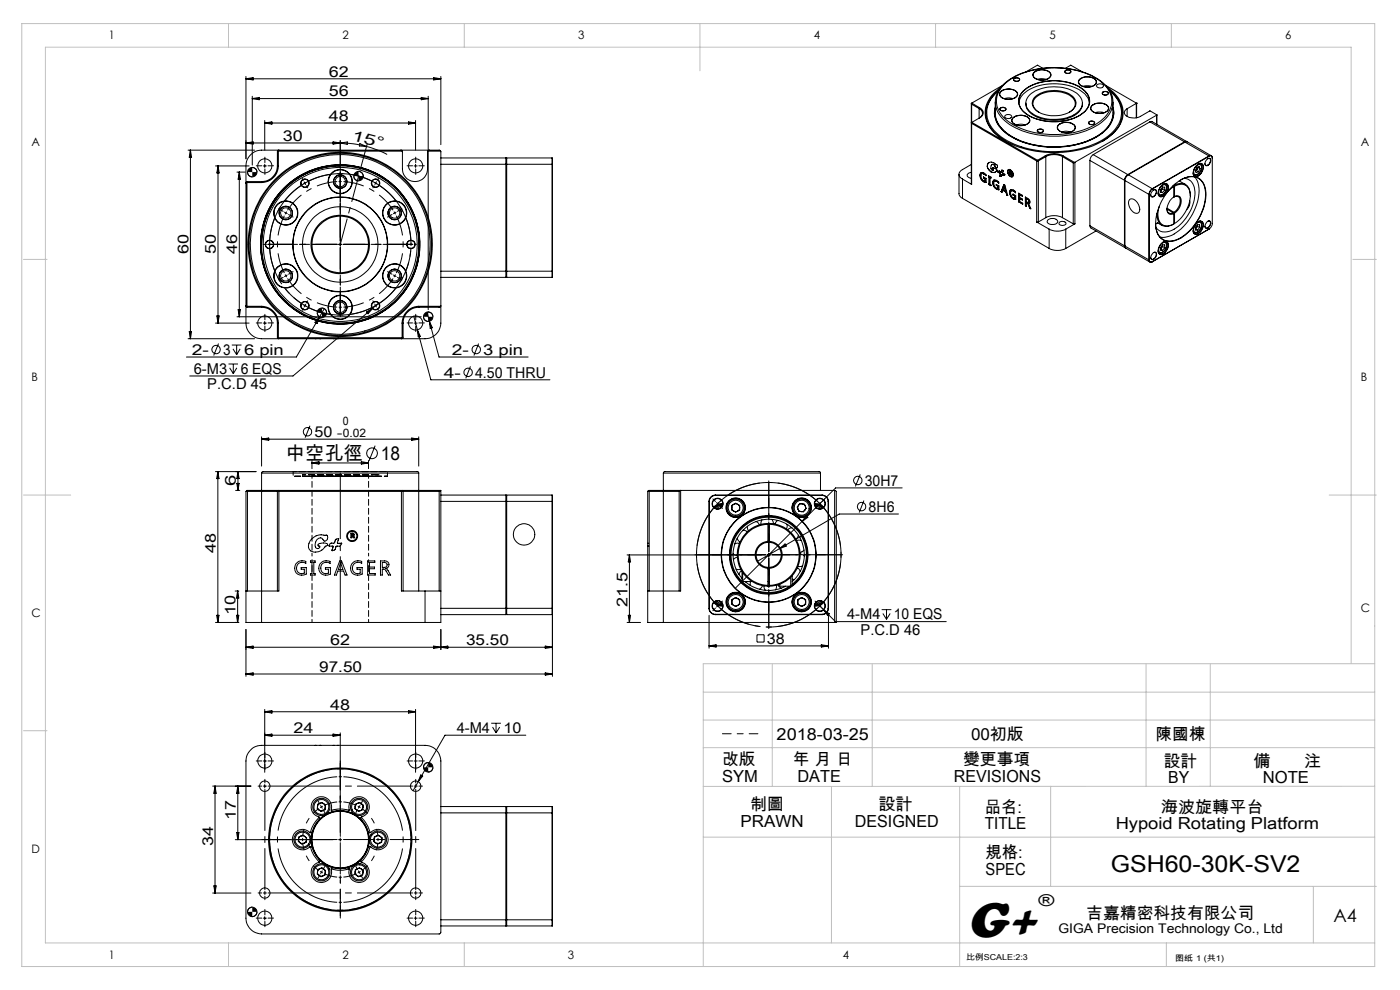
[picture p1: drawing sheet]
<svg xmlns="http://www.w3.org/2000/svg" width="297mm" height="210mm" viewBox="0 0 297 210" stroke-linecap="round" stroke-linejoin="round" font-family="sans-serif">
<defs><g id="words">
<text font-size="11" x="205.1" y="198.7">G+</text>
<text font-size="4.9" x="235.6" y="184.9">GSH60-30K-SV2</text>
<g font-size="4.1">
<text x="60.7" y="97.6">中空孔徑</text>
<text x="80.8" y="97.6">18</text>
</g>
<text font-size="3.9" x="282.9" y="195.5">A4</text>
<g font-size="3.5">
<text x="164.8" y="157">2018-03-25</text>
<text x="206" y="157">00初版</text>
<text x="245.2" y="157">陳國棟</text>
<text x="153.2" y="162.3">改版</text>
<text x="153.2" y="165.8">SYM</text>
<text x="168.2" y="162.3">年 月 日</text>
<text x="169.2" y="165.8">DATE</text>
<text x="202.4" y="165.8">REVISIONS</text>
<text x="204.3" y="162.3">變更事項</text>
<text x="246.9" y="162.6">設計</text>
<text x="247.9" y="166.1">BY</text>
<text x="265.9" y="162.6">備</text>
<text x="267.9" y="166.1">NOTE</text>
<text x="276.6" y="162.6">注</text>
<text x="159.1" y="171.9">制圖</text>
<text x="186.4" y="171.9">設計</text>
<text x="208.9" y="172.4">品名:</text>
<text x="246.3" y="172.4">海波旋轉平台</text>
<text x="157.1" y="175.4">PRAWN</text>
<text x="181.3" y="175.4">DESIGNED</text>
<text x="208.9" y="175.9">TITLE</text>
<text x="236.7" y="175.9">Hypoid Rotating Platform</text>
<text x="209.1" y="182.1">規格:</text>
<text x="209.1" y="185.6">SPEC</text>
<text x="220.3" y="192.2">®</text>
<text x="230.5" y="194.8">吉嘉精密科技有限公司</text>
</g>
<g font-size="3.2">
<text x="69.8" y="16.3">62</text>
<text x="69.8" y="20.5">56</text>
<text x="60" y="29.9">30</text>
<text x="69.8" y="25.6">48</text>
<text x="74.5" y="29.7" transform="rotate(15 74.5 29.7)">1 5 °</text>
<text x="40" y="53.8" transform="rotate(-90 40 53.8)">60</text>
<text x="45.8" y="53.8" transform="rotate(-90 45.8 53.8)">50</text>
<text x="50.3" y="53.8" transform="rotate(-90 50.3 53.8)">46</text>
<text x="40.7" y="75.3">2-</text>
<text x="47.3" y="75.3">3</text>
<text x="51.8" y="75.3">6 pin</text>
<text x="95.9" y="75.3">2-</text>
<text x="102.5" y="75.3">3 pin</text>
<text x="41.1" y="79.3">6-M3</text>
<text x="44" y="82.6">P.C.D 45</text>
<text x="51.1" y="79.3">6 EQS</text>
<text x="94.1" y="80.1">4-</text>
<text x="100.8" y="80.1">4.50 THRU</text>
<text x="66.7" y="92.7">50</text>
<text x="50.1" y="103.1" transform="rotate(-90 50.1 103.1)">6</text>
<text x="183.5" y="103">30H7</text>
<text x="184.3" y="108.6">8H6</text>
<text x="45.8" y="117.4" transform="rotate(-90 45.8 117.4)">48</text>
<text x="50" y="130.5" transform="rotate(-90 50 130.5)">10</text>
<text x="133.1" y="128.8" transform="rotate(-90 133.1 128.8)">21.5</text>
<text x="179.7" y="131.4">4-M4</text>
<text x="189.6" y="131.4">10 EQS</text>
<text x="70" y="136.8">62</text>
<text x="98.9" y="136.8">35.50</text>
<text x="162.7" y="136.5">38</text>
<text x="182.6" y="134.7">P.C.D 46</text>
<text x="67.7" y="142.5">97.50</text>
<text x="62.3" y="155.5">24</text>
<text x="70" y="150.5">48</text>
<text x="96.9" y="155.5">4-M4</text>
<text x="106.8" y="155.5">10</text>
<text x="45.2" y="179.4" transform="rotate(-90 45.2 179.4)">34</text>
<text x="50" y="174" transform="rotate(-90 50 174)">17</text>
</g>
<text font-size="2.8" x="224.5" y="197.8">GIGA Precision Technology Co., Ltd</text>
<g font-size="2.5">
<text x="23.1" y="8.4">1</text>
<text x="72.7" y="8.4">2</text>
<text x="122.7" y="8.4">3</text>
<text x="172.7" y="8.4">4</text>
<text x="222.7" y="8.4">5</text>
<text x="272.7" y="8.4">6</text>
<text x="6.7" y="30.9">A</text>
<text x="288.7" y="30.9">A</text>
<text x="6.7" y="80.9">B</text>
<text x="288.7" y="80.9">B</text>
<text x="71.5" y="92.7">-0.02</text>
<text x="72.7" y="90.2">0</text>
<text x="6.7" y="130.9">C</text>
<text x="288.7" y="129.9">C</text>
<text x="6.7" y="180.9">D</text>
<text x="23.1" y="203.4">1</text>
<text x="72.7" y="203.4">2</text>
<text x="120.5" y="203.4">3</text>
<text x="178.8" y="203.4">4</text>
</g>
<g font-size="1.7">
<text x="204.9" y="203.7">比例SCALE:2:3</text>
<text x="249.3" y="203.8">图纸 1 (共1)</text>
</g>
</g></defs>
<g fill="none" stroke="#000" stroke-width=".21">
<path d="M52.2 16.2v17.5M52.2 16.7l1.5-.2v.5zM52.2 16.7h41.3M92 16.5l1.5 .2-1.5 .3zM93.5 16.2v14.5M211.8 19.3a5.6 5.6 0 0 0 0 9.3 19.6 19.6 0 0 0 14 3.5 16.5 16.5 0 0 0 10.4-4.3 5.5 5.5 0 0 0-.5-8.3l-.2-.2M211.8 19.2a6.5 6.5 0 0 0-2.7 4.9M211.9 19.1a5.6 5.6 0 0 0-1.9 7.8l1.8 2 1.5 1M212.2 19.5a2.45 2.45 0 0 1 3.7 .3 1.33 1.33 0 0 1-1.5 1.3 2.21 2.21 0 0 1-2.3-1zM212.3 18.6a6 6 0 0 0-2.8 7.5 11 11 0 0 0 6.8 5.1 23.4 23.4 0 0 0 17.7-1.3 8 8 0 0 0 4.2-5.4 6.5 6.5 0 0 0-3.2-5.9M212.4 19.4a2.5 2.5 0 0 1 3.4 .4 1.63 1.63 0 0 1-2.1 1.3 1.36 1.36 0 0 1-1.6-1.4zM212.7 18.1l-6.5 3.8"/>
<path d="M212.9 18.1a15 15 0 0 1 10.7-3.7 16.2 16.2 0 0 1 10.3 3.2 4.8 4.8 0 0 1-.5 8.1 18.5 18.5 0 0 1-19 .4 5.2 5.2 0 0 1-2.7-6.1zM215.1 16.7a.8 .8 0 0 1 1.2 .2 .75 .75 0 0 1-1.3-.1zM215.1 16.7a.67 .67 0 0 1 1.2 .3 .73 .73 0 0 1-1.2-.1zM217 19.3a10.9 10.9 0 0 1 10.2-1.7 4.7 4.7 0 0 1 4 3.9 4.3 4.3 0 0 1-3 3.4 11.3 11.3 0 0 1-10.9-1 2.92 2.92 0 0 1-.3-4.6zM217.1 19.4a10.9 10.9 0 0 1 10.2-1.7 5.2 5.2 0 0 1 3.7 3.2 3.4 3.4 0 0 1-2.1 3.6 11 11 0 0 1-11.8-.9 2.88 2.88 0 0 1 0-4.2zM219.3 15.5a2.51 2.51 0 0 1 3.5 0 1.04 1.04 0 0 1-1 1.4 2.05 2.05 0 0 1-2.7-1zM219.5 15.3a2.49 2.49 0 0 1 3.5 .4 1.46 1.46 0 0 1-1.9 1.3 1.51 1.51 0 0 1-2-1.4zM220.1 16.8l.8-.1 1.1 .1M221.2 14.5l-1.1-.7-2.4 1.4M225.9 15a.78 .78 0 0 1 1.3 .3 .74 .74 0 0 1-.7 .3 .74 .74 0 0 1-.6-.5zM226 14.5l1.2-.7 2.4 1.4M226.1 14.9a.54 .54 0 0 1 .7-.1 .54 .54 0 0 1 .2 .6 .7 .7 0 0 1-1.1-.2z"/>
<path d="M228.9 16.9a2.49 2.49 0 0 1 3.7 .3 1.64 1.64 0 0 1-2.2 1.3 1.37 1.37 0 0 1-1.6-1.4zM229 17a2.56 2.56 0 0 1 3.5 .1 1 1 0 0 1-1 1.3 2.05 2.05 0 0 1-2.7-1.1zM229.7 18.3l.6-.1 1.3 .1M232.8 17.9a.87 .87 0 0 1 1.3 .4 .88 .88 0 0 1-1.5-.1zM234 19.5a.74 .74 0 0 1 1.2 .4 .77 .77 0 0 1-1.4-.2zM234 19.5a.67 .67 0 0 1 1.1 .4 .63 .63 0 0 1-.7 .3 .63 .63 0 0 1-.5-.6zM234.5 18.1l6.6 3.8M235.4 19.1a5.7 5.7 0 0 1 1.9 7.7l-1.2 1.5-2.2 1.6M235.4 19.2a6.5 6.5 0 0 1 2.7 4.9M39.9 31.8h14.1M40.4 31.8v40.1M40.4 31.8l.2 1.6h-.5z"/>
<path d="M45.7 35.2h7.1M46.2 35.2v33.3M46.2 35.2l.3 1.5h-.5zM50.3 36.5h1.7M50.8 36.5v30.7M50.8 36.5l.2 1.5h-.5zM52.2 30.3l1.5-.2v.5zM52.2 30.3h20M52.3 38.6l-.1 .3M52.3 38.6l.1 .1M52.4 38.7v26.3M52.4 38.7h3.1"/>
<path d="M52.5 36.5a1.02 1.02 0 0 0 1 1M53.2 32.8l1-.7 1.3-.3 37.9 .2 .1 36.5a3.4 3.4 0 0 1-3.3 3.4h-34.7a3.4 3.4 0 0 1-3.3-3.4v-33.3l.2-1.3zM53.5 20.4v14.6M53.5 20.9h37.3M53.5 20.9l1.5-.2v.5zM53.5 35.5l.4 .1a.91 .91 0 0 1 .6 .9M55.5 38.5l-3.2 .1M55.5 38.5v.2M55.8 35.2h.7M56.2 25.6v6.2M56.2 34.8v.7M56.2 26.1l1.5-.2v.4z"/>
<path d="M56.2 26.1h32M58.8 35.2a3.4 3.4 0 0 1-3.3 3.3M58.8 35.2h.3M58.9 32l-.1 3.2M58.9 32l.2 .1M59.1 35.2a3.6 3.6 0 0 1-3.6 3.5M59.1 32.1v3.1M59.1 32.1h26.2M59.2 31.8l-.3 .2M64.5 38.6l.2 .3M64.7 38.9l.1 .2M64.7 38.9l-.3 .1"/>
<path d="M65 38.7l-.3 .2M70.7 30.1l1.5 .2-1.5 .3zM71.8 38.5h.7M72.2 30.3a20.2 20.2 0 0 1 5.6 .8M72.2 29.8v20.6M72.2 30.3l1.5-.2v.5zM72.2 35.2a16.7 16.7 0 0 0-16.7 16.6M75.1 37.4a1.02 1.02 0 0 0 1 1M76.1 36.4h.1a1.05 1.05 0 0 1 .8 1M76.3 30.5l1.5 .6-1.6-.1zM77.8 31.1l2.2 .7 2.1 1M77.9 30.6l-1.5 5.3"/>
<path d="M85.1 31.8l.2 .3M85.3 32.1l.1 3.8a2.66 2.66 0 0 0 2.6 2.6 2.66 2.66 0 0 0 2.7-2.6v-3.8M86.7 25.9l1.5 .2-1.5 .2zM87.8 35.2h.7M88.2 25.6v6.2M88.2 34.8v.7M89.4 20.7l1.4 .2-1.4 .3zM90.7 32.1h2.8M90.8 20.4v45.3M91.1 31.8l-.4 .3M93.5 33.5h13.8M93.5 34.8h23.7"/>
<path d="M107.3 33.5v25.3M107.3 33.5l.2 .2M117.1 33.5v25.3M117.1 33.5h-9.6v25.3h9.6M117.1 33.5l.1 1.3M117.2 34.8v22.7M203.4 37v4.2l.3 .5 .5 .4M204.2 38v4.1M204.2 38l1.9 1.1M206.1 21.9v17.2M206.1 21.9v.2M206.1 34.9l-1.9 1.1a1.05 1.05 0 0 0-.8 1 1.05 1.05 0 0 0 .8 1"/>
<path d="M206.1 36.5a.62 .62 0 0 0-.8 .3 .62 .62 0 0 0 .2 .8l.6 .2M206.1 22.1v3.9M206.1 26.2v12.9M206.1 26.2l13.8 7.9M206.1 22.1l1.6 .9M206.2 26l-.1 .2M206.2 26l13.9 8M206.2 21.9l1.6 1M206.2 21.9h-.1M207.7 23a1.09 1.09 0 0 1 .7 1.1 1.09 1.09 0 0 1-.7 1zM207.8 22.9a1.13 1.13 0 0 1 .8 1 1.13 1.13 0 0 1-.8 1.1l-1.6 1M207.8 22.9l-.1 .1"/>
<path d="M207.9 37.2l.1 .7 .7 .7M207.9 37.2h.1M207.9 37.2l.2 .6 .6 .7M208.2 36.6l-.3 .6M208.3 36.8l.4 .1M208.6 37.7v-.2l.6 .3v.9l-.5-.1M208.6 37.7l.4 .3M208.6 37.7l.4 .2M208.7 36.9l-.3-.1a.97 .97 0 0 0-.2 1 .97 .97 0 0 0 .8 .6M208.7 36.9l.5 .4a.64 .64 0 0 0-.6-.7 .64 .64 0 0 0-.7 .6M208.7 38.5l.5 .2M208.7 38.5v.1"/>
<path d="M208.7 36.9l.5 .3M208.7 36.9h.1M209 38v.4M209 37.9v.5M209 37.9v.1M209.4 35.4l.3 .6M209.4 35.4h.1M209.5 34.9l-.1 .5M209.5 35.4l.3 .6M209.5 34.8v.6M209.5 34.8v.1M209.7 37.5v-.2l.5 .3v.2"/>
<path d="M209.7 37.5l.1 .1M209.7 39.1l.5 .3M209.7 37.5h.1M209.7 36l.5 .4M209.7 36h.1M209.7 37.5h.2M209.8 36l.5 .4M209.8 34.5a2.27 2.27 0 0 1 1.7 .4 .4 .4 0 0 1 .1 .4 .4 .4 0 0 1-.3 .3M209.8 34.5l-.3 .4M209.8 34.5h.1M209.8 34.5l-.3 .3M209.8 39l-.1-.1v.2"/>
<path d="M209.8 37.6v1.4M209.9 37.5l-.1 1.5M209.9 37.5l-.1 .1M210 37.7v1.4l.2 .3-.5-.3M210 37.7l.2 .1M210 37.7h.2M210.2 36.4l.7 .2M210.2 36.4h.1M210.3 36.4l.7 .2M210.5 34.9h.3M210.5 34.9h-.1M210.5 35.7l.2-.1a.79 .79 0 0 1 .9 .7h-.2"/>
<path d="M210.5 35.7l.1 .2M210.5 35.7h.1M210.6 38.8l.1 .6 .7 .7M210.6 35.9h.1M210.6 35.6l-.1 .1M210.6 38.7l.2 .7 .6 .7M210.6 38.7v.1M210.7 35.9h.1M210.7 35.9l-.1 .3M210.8 34.9l-.2-.1a.7 .7 0 0 0-.4 .7 .7 .7 0 0 0 .4 .7l.1-.3M210.8 34.9l.3 .4M210.8 34.9h.1"/>
<path d="M210.9 38.2l-.3 .5M211 36.6h-.1M211 38.4h.1M211.1 35.3v.2M211.1 38.4h.4M211.1 35.3l.1 .1M211.1 35.3h.1M211.1 22.7a5.3 5.3 0 0 0 2.6 5.8 19.6 19.6 0 0 0 18.4 .9 6.6 6.6 0 0 0 4.2-5.5l-.2-1.2M211.1 23l-.1 1.2M211.1 23.1a5.3 5.3 0 0 0 2.7 5.4 19.3 19.3 0 0 0 16.8 1.5 8.1 8.1 0 0 0 5.5-5.1l.1-1-.1-.8M211.1 21.7a8 8 0 0 0 .3 3.7 9.2 9.2 0 0 0 6.2 4.8 19 19 0 0 0 16-1.9 5.6 5.6 0 0 0 2.5-4.4v-2.2M211.1 35.5l.2 .1"/>
<path d="M211.2 35.4l.1 .2M211.2 36.5l-.2 .1M211.2 35.4l-.1 .1M211.3 35.6h.1M211.3 20.3a7.9 7.9 0 0 1 4.7-4.5 19.6 19.6 0 0 1 16.8 .9 6.9 6.9 0 0 1 3.1 3.6M211.3 20.3a5 5 0 0 0 2.3 5.7 18.7 18.7 0 0 0 15.2 2.2 11.5 11.5 0 0 0 6.5-4 4.3 4.3 0 0 0 .6-3.8M211.3 39.3v-.2l.6 .3v.9M211.3 39.3l.4 .2M211.3 39.3h.1M211.4 36.3h.1M211.4 36.3h-.1M211.4 39.3l.3 .2"/>
<path d="M211.4 39.1v.2M211.4 38.4h-.3a.9 .9 0 0 0 .3 1.5l.3 .1M211.4 38.4l.5 .5a.64 .64 0 0 0-.6-.7 .64 .64 0 0 0-.7 .6M211.4 36.3l-.5 .3M211.4 38.4h.1M211.5 36.3h.1M211.5 38.4l.4 .4M211.5 35.6h-.2M211.7 39.5v.5M211.7 39.5h.1M211.7 40h.1M211.7 36.5l.1 .1"/>
<path d="M211.7 36.5h.1M211.8 36.6h.1M211.8 36.5h.1M211.8 36.6l.3 .2M211.8 36.5v.1M211.8 36.6l.3 .1M211.9 36.3l.5 .1M211.9 36.3l-.2 .2M211.9 36.3l-.1 .2M212.1 37.2h.1M212.1 37.2v.2M212.1 36.8h.1"/>
<path d="M212.1 37.4h.2M212.1 37.2l.1 .1M212.1 36.7l.1 .1M212.1 36.7v.1M212.2 23a.78 .78 0 0 1 1.2 .2 .78 .78 0 0 1-1.3-.1zM212.2 36.8l.1 .1M212.2 37.3l.2 .1M212.2 37.3l-.1 .1M212.2 23a.7 .7 0 0 1 1.2 .3 .63 .63 0 0 1-.7 .3 .63 .63 0 0 1-.5-.6zM212.2 37l-.1 .2M212.2 36.8h.1M212.3 36.9l-.1 .1"/>
<path d="M212.4 37.4h.1M212.4 36.4h.1M212.4 37.4h-.1M212.4 36.4l-.1 .1M212.5 37.4h-.2M212.5 36.2l.3 .1M212.5 36.2l-.1 .2M212.5 36.2h.1M212.5 37.3v.1M212.5 36.1v.1M212.5 36.1h.1M212.5 37h.2"/>
<path d="M212.7 37.1l-.2-.1v.3M212.7 37.1h.1M212.7 37l.1 .1M212.7 37v.1M212.7 37.1l.2 .1M212.8 37.1l.2 .1M212.8 37.1h-.1M212.8 36.3l-.1 .4 .5 .3-.3 .2M212.8 36.3h.1M213 37.2h.1M213 37.2h-.1M213 39.2l-.6 1.4"/>
<path d="M213 20.9l.9-.1 1 .1M213 39.4l.4 1.1-.6-.3zM213.1 39.6h.1M213.3 24.5a.85 .85 0 0 1 1.3 .3 .87 .87 0 0 1-1.5-.1zM213.8 36.1a.74 .74 0 0 1 1.1 .6 .5 .5 0 0 1-.1 .8 .5 .5 0 0 1-.7-.3l-.3-.6zM213.9 36a1.05 1.05 0 0 0 .9 1.5M214 36.1a.83 .83 0 0 1 .7 .4 .83 .83 0 0 1 0 .9 .86 .86 0 0 1-.7-1.3zM214 36.1h.4M214.2 36.9h.1M214.2 36.3v.6M214.3 36.4v.2h.2M214.3 36.7h.1"/>
<path d="M214.3 36.7v.3l-.1-.1M214.3 36.7v.1M214.3 36.4l.1 .1M214.3 36.4h.1M214.3 36.8l.2 .1M214.4 36.1a.87 .87 0 0 1 .3 1.3M214.4 36.7l.1 .2M214.4 36.7l-.1 .1M214.4 36.5l.1 .1M214.5 36.8l.2 .3h-.2M214.5 36.8h.1M214.5 36.8l.1-.2-.1-.2-.3-.1v.6"/>
<path d="M214.5 36.9h.1M214.5 36.9v.2M214.5 36.6h.1M214.5 36.6v.1M214.5 37.1h.1M214.8 25.1a2.38 2.38 0 0 1 3.6 .3 1.64 1.64 0 0 1-2.1 1.2 1.54 1.54 0 0 1-1.6-1.1zM214.9 24.9a2.53 2.53 0 0 1 3.6 .5 1.34 1.34 0 0 1-1.5 1.2 1.85 1.85 0 0 1-2.4-1.1zM215.6 26.5l.9-.2 1 .2M216.1 21.8a4.4 4.4 0 0 1 3.3-3.3 11.4 11.4 0 0 1 10.4 1.1l1 1.1 .3 1.1M217.6 21.9a3.2 3.2 0 0 0 2.4 2.9 9 9 0 0 0 8.6-.8l.8-1 .2-1.1M218.4 20.1a8.7 8.7 0 0 1 10.3 0 2.37 2.37 0 0 1-.4 4 9 9 0 0 1-9.6-.3 2.34 2.34 0 0 1-.3-3.7zM219.4 20.7a6.7 6.7 0 0 1 8.3-.1 1.93 1.93 0 0 1-.8 3.2 6.7 6.7 0 0 1-7.4-.7 1.71 1.71 0 0 1-.1-2.4z"/>
<path d="M219.9 34.1h.2M219.9 34.1v13M220.1 27.6a.8 .8 0 0 1 1.3 .2 .78 .78 0 0 1-1.4-.1zM220.1 34.1h.2M220.1 34v.1M220.1 27.6a.83 .83 0 0 1 1.2 .1 .68 .68 0 0 1-.6 .4 .68 .68 0 0 1-.6-.4zM220.3 34.1v13M220.4 23.8a1.9 1.9 0 0 1-1.3-1.7 1.9 1.9 0 0 1 1.2-1.8 6.7 6.7 0 0 1 7.2 .4 1.87 1.87 0 0 1-.6 3.1M221.8 33a4 4 0 0 1 3.7 0M221.8 33l-1.7 1M221.8 33l.1 .2M221.9 33.2a3.8 3.8 0 0 1 3.5 0"/>
<path d="M221.9 33.2l-1.6 .9M221.9 33.2v13M224.4 26.6a2.6 2.6 0 0 1 3.6 .1 1.06 1.06 0 0 1-1 1.4 2.34 2.34 0 0 1-2.7-.9zM224.6 26.4a2.67 2.67 0 0 1 3.4 .3 1.02 1.02 0 0 1-1 1.3 2.01 2.01 0 0 1-2.7-1zM225.2 28l.9-.2 1.1 .2M225.4 33.2l2.3 1.4M225.4 33.2v13M225.5 33l2.5 1.5M225.5 33l-.1 .2M227.7 34.6v12.9M228 34.5l-.3 .1M228 34.4v.1"/>
<path d="M228 34.4v13.1M231 25.9a.78 .78 0 0 1 1.2 .2 .74 .74 0 0 1-.7 .4 .74 .74 0 0 1-.6-.5zM231 25.9a.65 .65 0 0 1 1.2 .3 .73 .73 0 0 1-1.2-.2zM231.2 34l7.3 4.2M231.2 34v13.9M231.5 22.5a2.65 2.65 0 0 1 3.6 .1l.1 .2a1.34 1.34 0 0 1-1.5 1.3 1.93 1.93 0 0 1-2.3-1.2zM231.7 22.4a2.57 2.57 0 0 1 3.4 .2 1.11 1.11 0 0 1-1.4 1.4 1.79 1.79 0 0 1-2.3-1.1zM231.9 32.8a1.6 1.6 0 0 0-.7 1.2M231.9 32.8l7.4 4.2M232.3 23.9l.6-.1 1.3 .1M236.1 23l.2 1.2M238.5 38.2v13.9"/>
<path d="M238.5 38.2h.2M238.7 38.3l5 2.9M238.7 38.3v13.9M239.1 23.1a.96 .96 0 0 0-.5 1.1 .96 .96 0 0 0 .9 .7l1.1 .1 .7-.1 2.7-1.4 1.4 .9M239.1 23.1v1.6M239.3 37l-.6 .7-.2 .5M239.3 37v.1M239.4 37.1a1.6 1.6 0 0 0-.7 1.2M239.4 37.1l5 2.9M241.1 21.9l-2 1.2M241.1 21.9v3.1M241.1 21.9h.1"/>
<path d="M243.9 25.9l.5-.1 7.4 4.2M243.9 25.9l-12 6.9M243.9 25.9l7.4 4.2M245.4 24.4l-17.4 10M245.4 24.4v1.9M245.4 24.4h.1M245.4 24.4v2M246.2 39.7l.1-.2a.63 .63 0 0 1 1-.2 .63 .63 0 0 1 .1 .9 1.19 1.19 0 0 1-1.4 1l-.2-.5zM246.2 39.5a.85 .85 0 0 1 .8-.6 .85 .85 0 0 1 .8 .5 2.05 2.05 0 0 1-1.6 2.4 1.26 1.26 0 0 1-.1-2zM246.7 39.1a.66 .66 0 0 1 .9 0 .66 .66 0 0 1 .2 .8 1.89 1.89 0 0 1-1.7 1.8l-.3-.2-.1-.6M247.2 39h.1M247.2 39a1.55 1.55 0 0 1-.9 2.4h-.5"/>
<path d="M248.4 39.9a6.1 6.1 0 0 1 5.1-2.4 3.2 3.2 0 0 1 2.3 3.3 11.7 11.7 0 0 1-5.8 10 3.1 3.1 0 0 1-4.8-2.7 11.8 11.8 0 0 1 3.2-8.2zM248.7 39.5a2.19 2.19 0 0 1 3.7 .9l.1 1.1M249 39.6l-1.3 1.1M249 39.6v2.2a3.1 3.1 0 0 0-1.3 3.3l.5 .4 .8-.2M249.2 39.5a2.06 2.06 0 0 1 2.2-.2 2.06 2.06 0 0 1 1.1 2 7.6 7.6 0 0 1-3.3 6.1M249.2 39.5h-.3l.1 .1M249.2 39.5v2.2M250.2 38.4l1.3 .7M250.5 38.2a3.3 3.3 0 0 1 4.5 .3 6.7 6.7 0 0 1 0 6.4 10 10 0 0 1-6 6.1 2.99 2.99 0 0 1-3.8-3.1l-.1-.5M251.2 37.8a2.64 2.64 0 0 1 2.3 2.9 9.5 9.5 0 0 1-5.3 8.3 2.37 2.37 0 0 1-3-.8M251.3 30.1h.5M251.3 30.1l-12 6.9"/>
<path d="M251.3 30.1v.1M251.4 30.2l.5-.1 5.1 2.9M251.4 30.2l5.1 2.9M251.4 30.2l-12 6.9M253.2 37.1h.1M253.5 37.5a6.2 6.2 0 0 1 .3 6 10.8 10.8 0 0 1-5.7 6.6l-.9 .2h-1.1M253.8 35.3a.63 .63 0 0 1 .8-.4 .63 .63 0 0 1 .2 1 1.24 1.24 0 0 1-1.4 1.1 1.39 1.39 0 0 1 .4-1.7zM253.8 36.2l-.2 .1M253.8 36.2l.4 .2M253.9 35.1a.79 .79 0 0 1 1.1-.3 .79 .79 0 0 1 .2 1.1 1.65 1.65 0 0 1-1.8 1.5 1.74 1.74 0 0 1 .5-2.3zM254 35.8l-.4 .4M254 35.8l-.2 .4"/>
<path d="M254 35.5v.3M254.1 35.4v.1M254.1 35.5l.5 .3M254.1 35.5l-.1 .3M254.2 34.8a.72 .72 0 0 1 .9 .1 .72 .72 0 0 1 .1 .9 1.6 1.6 0 0 1-1.8 1.5l-.3-.7M254.6 35.8l-.2-.5-.5 .3-.3 .6 .2 .4 .4-.2M254.6 35.8l-.4 .6M254.6 34.7h.1M254.6 34.7a1.42 1.42 0 0 1-.5 2.3l-.5 .2-.4-.2M256 33.9a.48 .48 0 0 1 .7-.3 .48 .48 0 0 1 .1 .8 .67 .67 0 0 1-.4 .7 .67 .67 0 0 1-.8-.2l.1-.7zM256.2 33.7l.2-.1a.61 .61 0 0 1 .4 .5 .61 .61 0 0 1-.3 .6 .46 .46 0 0 1-.4 .4 .46 .46 0 0 1-.5-.4M256.5 33.1a.44 .44 0 0 1 .5-.1 .44 .44 0 0 1 .2 .5"/>
<path d="M256.5 33.1l-12.1 6.9M256.5 33.1v.1M256.5 33.2a.4 .4 0 0 1 .5-.1 .4 .4 0 0 1 .2 .4M256.5 33.2l-12 6.9M257.2 33.5v14.1l-.3 .6-.4 .4M71.8 51.8h.7M72.2 51.5v.7M93.5 57.5h23.7M93.5 58.8h13.8M107.5 58.7l-.2 .1M117.2 57.5l-.1 1.3M204.2 42.1l18.4 10.6"/>
<path d="M211.4 40.1l.5 .2M211.4 40.1h.1M211.4 40.1l.5 .1M212.4 40.7l.6-1.6 .2 .2 .6 2.2-.2-.2M212.4 40.6l.2 .1M212.4 40.6v.1M212.7 40.3l-.1 .5-.2-.1M212.7 40.3l.7 .4M213.4 40.7l.2 .6M213.4 40.7h.1M213.6 41.3h.1M213.6 41.3l.2 .1"/>
<path d="M214.2 40.8l.3 1 .4 .4M214.2 40.8l.3 1 .5 .3M214.2 40.8h.1M214.5 40.2l-.3 .6M214.6 40.5h.4M214.9 41.4v-.2l.6 .3v.8l-.6-.1M214.9 41.4l.4 .2M214.9 41.3l.4 .2M214.9 41.2v.1M214.9 41.3v.1M215 40.5l-.3-.1a.95 .95 0 0 0-.2 1 .95 .95 0 0 0 .8 .7M215 40.5l.4 .4a.64 .64 0 0 0-.5-.7 .64 .64 0 0 0-.7 .6"/>
<path d="M215 42.1l.5 .2M215 42.1l-.1 .1M215 40.5l.4 .3M215 40.5h.1M215.3 41.6v.5M215.3 41.5v.6M215.3 41.5v.1M216.1 42.8l.9 .5M216.1 42.8h.1M216.3 42.1v.6l.7 .4v.2l-.9-.5M216.3 41.3v.6l.6 .3v.2l-.6-.3M216.3 41.3l.6 .4"/>
<path d="M216.3 41.3l.6 .3M216.3 42.1l.6 .3M216.9 41.7v-.3l-.8-.4v1.8M217.5 43.6l.2 .2M217.5 43.6h.1M217.6 43.6l.1 .1M217.6 41.8v1.8M217.7 42.1v.7l.4 .2 .2-.3M217.7 43v.8M217.7 43l.2 .1M217.7 43h.2M217.7 42.1l.3 .2"/>
<path d="M217.7 42.1h.1M217.9 43.1l.3 .4M217.9 43l.3 .5M217.9 43v.1M218 42.3l.3 .4M218.2 43.1l.5 1.2-.2-.1M218.2 43.1h.1M218.2 43.1l.3-.1v-.4a1.32 1.32 0 0 0-1-.8v1.8M218.2 43.5l.2 .7M218.2 43.5h.1M218.2 43.5l.3 .7M218.3 42.7l-.1 .3"/>
<path d="M218.3 42.7h.1M218.4 43.1h-.2M218.4 44.2h.1M219.9 47.1h.4M219.9 47.1l2.7 1.5M221.9 46.2a3.8 3.8 0 0 1 3.5 0M221.9 46.2l-1.6 .9M222.3 46.7a1.26 1.26 0 0 1 2.1 .4 1.37 1.37 0 0 1-2.3-.1zM222.6 48.6a3.8 3.8 0 0 0 3.5 0M222.6 52.7a3.8 3.8 0 0 0 3.5 0M222.6 48.6v4.1M224.8 47.2a.91 .91 0 0 1 1.3 .2 .88 .88 0 0 1-1.5 0z"/>
<path d="M225.4 46.2l2.3 1.3M226.1 48.6v4.1M227.7 47.5h.3M228 47.5l-1.9 1.1M231.2 47.9l.2 .5 7.4 4.2M231.2 47.9l7.3 4.2M232.5 49l-6.4 3.7M238.5 52.1l.3 .5M238.5 52.1h.2M238.7 52.2l.2 .5 5 2.9M238.7 52.2l5 2.9M239.6 42.4a1.16 1.16 0 0 1 1.7 .6 1.75 1.75 0 0 1 .1 2.2 1.85 1.85 0 0 1-2-1.9z"/>
<path d="M243.7 55.1a.42 .42 0 0 0 .2 .5 .42 .42 0 0 0 .5-.1M243.7 41.2h.1M243.7 55.1h.1M243.7 41.2v13.9M243.8 55.1a.42 .42 0 0 0 .2 .5 .42 .42 0 0 0 .5-.1M243.8 41.2v13.9M244.4 40l-.5 .6-.2 .6M244.4 40l.1 .1M244.4 55.5h.1M244.5 40.1l-.6 .6-.1 .5M244.5 40.5a.48 .48 0 0 1 .7-.2 .48 .48 0 0 1 .1 .7 .67 .67 0 0 1-.4 .7 .67 .67 0 0 1-.8-.2l.1-.6zM244.7 53.6a.46 .46 0 0 1 .6 0 .46 .46 0 0 1 0 .7 .73 .73 0 0 1-1.1 .6v-.7z"/>
<path d="M244.7 40.3l.2-.1a.61 .61 0 0 1 .4 .5 .61 .61 0 0 1-.3 .7 .46 .46 0 0 1-.4 .4 .46 .46 0 0 1-.5-.5M244.7 53.6l.2-.1a.58 .58 0 0 1 .5 .5 .58 .58 0 0 1-.4 .6l-.5 .4h-.2l-.2-.4M245.4 45.3a2.17 2.17 0 0 0 2.7 2.6l.9-.4M245.5 47.2l1 .6M245.6 47.3l-.5 .2M245.8 41.4h.1M245.8 53.6h.1M245.9 43.8a3.6 3.6 0 0 0 .7 3.9l.6 .2h.6l1.2-.4M246.2 52l.1-.2a.63 .63 0 0 1 1-.3 .63 .63 0 0 1 .1 .9 1.37 1.37 0 0 1-1.3 1.2 1.18 1.18 0 0 1 .1-1.6zM246.4 40.3l-.2 .2M246.4 52.6l-.2 .1M246.4 40.3l-.2 .3 .4 .2"/>
<path d="M246.4 52.6l-.2 .2 .4 .3M246.5 51.6a.75 .75 0 0 1 .8-.4 .75 .75 0 0 1 .6 .7 1.82 1.82 0 0 1-1.9 2 1.72 1.72 0 0 1 .5-2.3zM246.6 40v-.3l-.2 .6M246.6 52.3v-.3l-.2 .6M246.6 40l.5 .3M246.6 40l-.2 .3M246.6 52.3l.5 .3M246.6 52.3l-.2 .3M246.7 51.4a.66 .66 0 0 1 .9-.1 .66 .66 0 0 1 .2 .8 1.74 1.74 0 0 1-1.8 1.8l-.3-.7M247.1 40.3v-.6h-.5l-.4 .5v.6h.4M247.1 52.6v-.6l-.5-.1-.4 .6v.5l.4 .1M247.1 40.3l-.5 .5"/>
<path d="M247.1 52.6l-.5 .5M247.1 51.2a1.47 1.47 0 0 1-.6 2.4h-.7M247.6 44.4l1.3 .7M247.6 44.2l1.5 .8M247.6 44.4l-.1-.1a.86 .86 0 0 0 .5 .9 .86 .86 0 0 0 .9-.1M248.9 45.1l.1 .2M249 45.3v2.2M249 41.7l.1 .1M249.1 41.8a.88 .88 0 0 1 1 0 .88 .88 0 0 1 .3 1 3.3 3.3 0 0 1-1.3 2.2M249.1 45l.1 .2M249.2 41.7a.92 .92 0 0 1 1.1 0 .92 .92 0 0 1 .3 1.1 3.2 3.2 0 0 1-1.4 2.4M249.2 47.4h-.2"/>
<path d="M249.2 45.2v2.2M249.2 41.7l-.1 .1M252.4 42.5l-.1 1-.6 1M253.6 48.6l.5 .2M253.8 47.5a.64 .64 0 0 1 .9-.3 .64 .64 0 0 1 .1 1 1.22 1.22 0 0 1-1.4 1 1.4 1.4 0 0 1 .4-1.7zM253.8 48.3l-.2 .2M253.9 47.3a.79 .79 0 0 1 1.1-.3 .79 .79 0 0 1 .2 1.1 1.65 1.65 0 0 1-1.8 1.5 1.74 1.74 0 0 1 .5-2.3zM254 47.7l-.2 .6M254 47.7v.3M254 48l.5 .3M254 48l-.2 .3M254.2 47.1a.72 .72 0 0 1 .9 0 .72 .72 0 0 1 .1 1 1.6 1.6 0 0 1-1.8 1.5l-.3-.7"/>
<path d="M254.5 48.3v-.6h-.4l-.5 .5v.6h.5M254.5 48.3l-.4 .5M254.6 46.9h.1M254.6 46.9a1.56 1.56 0 0 1-1.3 2.5l-.1-.1M256 47.1a.48 .48 0 0 1 .7-.2 .48 .48 0 0 1 .1 .8 .67 .67 0 0 1-.4 .6 .67 .67 0 0 1-.8-.2l.1-.6zM256.2 46.9h.2a.61 .61 0 0 1 .4 .5 .61 .61 0 0 1-.3 .6l-.6 .4-.3-.4M256.5 48.6l-12.1 6.9M256.5 48.6l-12 6.9M256.5 48.6h.1M39.9 71.9h14.1M40.1 70.3h.5l-.2 1.6zM45.7 68.5h7.1"/>
<path d="M46 67h.5l-.3 1.5zM46.4 72.9l-1.1 2.5M48.5 77.2h2M48.7 78l.8 1.3M49.2 73.2h2M49.4 74l.8 1.2M49.5 77.2v2.1M50.2 73.2v2M50.2 78l-.7 1.3M50.3 67.2h39.1M50.5 65.7h.5l-.2 1.5zM50.9 74l-.7 1.2"/>
<path d="M52.2 64.9l.1 .2M52.3 65.1l3.2 .1M52.4 65l-.1 .1M52.4 65h3.1M55.5 65a3.6 3.6 0 0 1 3.6 3.5M55.5 65.2a3.4 3.4 0 0 1 3.3 3.3M55.5 65v.2M55.8 68.5h.7M56.2 68.2v.7M58.8 68.5l.1 3.2M58.8 68.5h.3M58.9 71.7l.3 .2"/>
<path d="M59.1 68.5v3.1M59.1 71.6l-.2 .1M59.1 71.6h26.2M66.9 71.9h.1M67.3 66.3v.2a.97 .97 0 0 0 1 .8M67.8 67.2l-4.9 8.5h-23.4M67.8 67.2l-.5 1.4-.5-.2zM67.8 71.9h.1M68.3 65.3l.1 .1a.97 .97 0 0 1 .9 .9M68.8 65.5l-1 1.7M70.7 71.9h.1M71.6 71.9h.1"/>
<path d="M77.8 66.2l1.3-.8-1 1.2zM79.1 65.4l-16.9 14.4h-21.9M80.3 64.3l-1.2 1.1M85.3 68.5h.2M85.3 71.6l.1 .1M85.3 68.5v3.1M85.4 71.7l-.2 .2M85.5 68.5l-.1 3.2M87.8 67.1l.7 2.9M87.8 68.5h.7M88.2 68.2v.7M88.5 70l2.9 10.6h25.3"/>
<path d="M88.5 70l.7 1.4-.5 .1zM88.8 65a3.6 3.6 0 0 0-3.5 3.5M88.8 65.2a3.4 3.4 0 0 0-3.3 3.3M88.8 65v.2M88.8 65h4.7M89.9 67.2a1.02 1.02 0 0 0 .9 1M90.6 66.2l.5 1.9M90.8 66.2h.2a.97 .97 0 0 1 .8 1M91.1 68.1l2 7.6h18.9M91.1 68.1l.6 1.4-.4 .2zM93.5 65l-.3 .2h-4.4M93.5 64.9v.1"/>
<path d="M99.8 77.7l-1 2.5M101.5 72.9l-1 2.5M55.5 92.7v6.2M55.5 93.2h33.3M55.5 93.2l1.5-.3v.5zM65.8 90.3l-1.1 2.5M66.2 97.7v1.7M66.2 98.2h12M66.2 98.2l1.5-.3v.6zM76.7 97.9l1.5 .3-1.5 .3zM78.2 97.7v1.7M79.6 94.5l-1.3 3.3"/>
<path d="M87.3 92.9l1.5 .3-1.5 .2zM88.8 92.7v6.2M45.7 100h8.6M46.2 100v32M46.2 100l.3 1.5h-.5zM50 104h.9M50.2 102.5h.5l-.2 1.5zM50.5 100l.2 1.5h-.5zM50.5 100v4M52.3 104.1l-.1 27.9h3.3M52.3 104.1l.2 .1M52.5 104.2h6.3"/>
<path d="M52.5 104.2v21.2M55.5 100.4l.2-.4h33l.1 .4M55.5 100.4h33.3M55.5 100.4v31.6M58.8 104.2v21.2M58.9 104.1l.3 .1M58.9 104.1l-.1 .1M59.1 104l-6.8 .1M59.1 104h26.2M59.1 104l-.2 .1M59.2 104.2v21.2h-7M59.2 104.2h26"/>
<path d="M62.8 119.6a1.74 1.74 0 0 1 2.1-.5v.4a1.2 1.2 0 0 0-2 .8 1.2 1.2 0 0 0 1.7 1.3v-.9h-.7v-.3h1.1v1.4a1.57 1.57 0 0 1-2-.2 1.57 1.57 0 0 1-.2-2zM65.9 119h1v.3h-.3v2.4h.3v.3h-1v-.3h.3v-2.4h-.3zM66.1 114.4a3 3 0 0 1 2.9-.8l.1-.1a.6 .6 0 0 1 .3 1 .6 .6 0 0 1-1-.2 1 1 0 0 0-1.1 0 1 1 0 0 0-.4 1 .65 .65 0 0 0 0 .8 .65 .65 0 0 0 .8 .2l.1-.5h-.3v-.2a1.6 1.6 0 0 1 2-.1l-.4 .3a2.42 2.42 0 0 1-3.3 .9 1.71 1.71 0 0 1 .3-2.3zM67.9 119.6a1.77 1.77 0 0 1 2.1-.5v.4a1.22 1.22 0 0 0-1.9 .6 1.22 1.22 0 0 0 1.3 1.6l.3-.1v-.9h-.7v-.3h1.1v1.4a1.57 1.57 0 0 1-2-.2 1.57 1.57 0 0 1-.2-2zM70.1 115.3l.2-.1a.55 .55 0 0 0 .7-.1 .55 .55 0 0 0 .1-.6l.7-.2-.2 .9h.9a.78 .78 0 0 1-1.1 .6l-.1 .2a.69 .69 0 0 1-.9 .8l.3-1h-.9zM70.4 116.7h.1M72.1 119h.4l1.1 3h-.4l-.3-.9h-1.3l-.2 .9h-.5zM72.2 119.3l.5 1.5h-.9zM72.2 119.3h.1M74.4 113.1l.6 .1 .1 .2-.2 .3 .3 .4h-.2l-.3-.4-.1 .4h-.2zM74.6 119.6a1.74 1.74 0 0 1 2.1-.5v.4a1.2 1.2 0 0 0-1.9 .8 1.2 1.2 0 0 0 1.6 1.3v-.9h-.7v-.3h1.1v1.4a1.57 1.57 0 0 1-2-.2 1.57 1.57 0 0 1-.2-2zM74.6 113.3h.3v.1l-.3 .2z"/>
<path d="M74.9 113.7h.1M78 119h1.5v.3h-1.1v1h1v.3h-1v1.1h1.2v.3h-1.6zM80.7 119a1.69 1.69 0 0 1 1.6 .2 .79 .79 0 0 1-.4 1.4l1 1.4h-.5l-.9-1.3h-.4v1.3h-.4zM81.1 119.3h.5a.53 .53 0 0 1 .5 .5 .53 .53 0 0 1-.6 .6h-.4zM85.2 104.2v21.2h5M85.3 104h8.2M85.3 104l.1 .1M85.4 104.1l-.2 .1M85.4 104.1l.1 .1M85.5 104.2h7.7M85.5 104.2v21.2M88.8 100.4v25"/>
<path d="M93.2 104.2v21.2M93.5 104l-.3 .2M93.5 104h.1M93.5 104v28h-3.3M93.5 106.4h23.7M93.5 105h13.8M107.3 105v25.4M107.3 105l.2 .2M117.1 105v25.4M117.1 105h-9.6v25.4h9.6M117.1 105l.1 1.4M117.2 106.4v22.6"/>
<path d="M133 117.7h28.6M133.5 117.7v14.3M133.5 117.7l.3 1.5h-.5zM137.4 115.8h.1M137.4 115.2h.1M137.5 104.1l-.1 27.9h3.3M137.5 104.1l.2 .1M137.7 104.2h6.4M137.7 104.2v21.2M140.7 100.4l.2-.4h33l.2 .4M140.7 100.4h33.4M140.7 100.4v31.6"/>
<path d="M144.1 104.2v21.2M144.3 104h.1M144.3 104l-.2 .2M144.3 104l-6.8 .1M144.4 104v21.4h-7M144.4 104h32.7M150.4 106.4v22.6M150.4 106.4h.1M150.5 106.4v22.6M151.7 105.1a1.33 1.33 0 0 0-1.2 1.3M151.7 105a1.39 1.39 0 0 0-1.3 1.4M151.7 105h22.7"/>
<path d="M151.7 105v.1M151.7 105.1h22.7M153.1 107.4l-.6 .2-.6 .3M153.3 107.2l-1 .2-.6 .4M153.3 106.8l-1.2 .3-.7 .5M153.3 107.1h-.9l-.8 .6M155.3 107.2l.8-.5 .8 .5v1l-.8 .4-.8-.4zM155.5 117.4l.3 .3 .6 .2M156.4 114.2l.6 .8M156.4 118.2l-.8 .5M156.9 115.2l-1 .1M157.6 112.5l.9 .3"/>
<path d="M158.6 111.6l.2 1M160.4 110.6l.7 .7M161.6 110.3l-.2 .9M162.7 117.7h.7M162.9 115a2.67 2.67 0 0 0-2.5 2.7 2.67 2.67 0 0 0 2.5 2.7M162.9 114.8a2.88 2.88 0 0 0-2.7 2.9 2.88 2.88 0 0 0 2.7 2.9M162.9 111.2a6.5 6.5 0 0 0-6.3 6.5 6.5 6.5 0 0 0 6.3 6.5M162.9 115h.3M162.9 115v-3.9h.3v3.9M163.1 117.4v.6M163.2 114.8a2.88 2.88 0 0 1 2.7 2.9 2.88 2.88 0 0 1-2.7 2.9M163.2 111.2a6.5 6.5 0 0 1 6.3 6.5 6.5 6.5 0 0 1-6.3 6.5"/>
<path d="M163.2 115a2.67 2.67 0 0 1 2.5 2.7 2.67 2.67 0 0 1-2.5 2.7M163.8 110.2l.3 .9M165 110.4l-.6 .8M165.4 116.4l-4.6 2.6M165.4 116.4l1.1-1 .3 .4zM166.9 111.2l.1 .4-.2 .6M168 112l-.9 .4M169 114.6h1M169.4 113.6l-.6 .8M169.7 117.5l.4 .1 .5 .4M169.7 106.8l1 .2 .3 .8-.6 .8-.9-.1-.4-.9zM170.1 110.6l-14.1 14.2"/>
<path d="M170.6 116.7l-.9 .5M171 109.4l.4 .3-1.3 .9zM172.8 106.8l1.3 .3 .6 .5M172.8 107.1h.9l.9 .6M172.9 107.2l.9 .1 .6 .5M173 107.4l.6 .2 .6 .3M173.7 106.6l.5 .5M174.1 100.4v3.6M174.4 105.1a1.33 1.33 0 0 1 1.3 1.3M174.4 105a1.39 1.39 0 0 1 1.4 1.4M174.4 105v.1M175.7 106.4h.1"/>
<path d="M175.7 106.4v22.6M175.8 106.4v22.6M177.1 104l.3 .2v27.8h-.3M177.1 104v28M182.5 100.6l-1 2.6M183.3 106.2l-1 2.5M190.6 109h-12.6l-12.6 7.4M191.4 103.5h-14.1l-7.2 7.1M45.7 132h5M46 130.5h.5l-.3 1.5zM49.9 125.4h.8M50.2 130.5h.5l-.3 1.5z"/>
<path d="M50.4 125.4v6.6M50.4 125.4l.3 1.5h-.5zM52.2 137.3l1.5-.3v.5zM52.2 133.5v10M55.5 132h34.7M81.9 120.6h.1M90.2 125.4h3.3M90.2 125.4v6.6M92 137l1.5 .3-1.5 .2zM93.5 133.5v4.3M93.5 137.3l1.5-.3v.5zM93.5 129h23.7"/>
<path d="M93.5 130.4h13.8M107.5 130.2l-.2 .2M115.7 137l1.5 .3-1.5 .2zM117.2 129l-.1 1.4M117.2 137.3h-65M117.2 130.5v13M133 132h2.9M133.3 130.5h.5l-.3 1.5zM140.7 132h36.4M150.4 129a1.39 1.39 0 0 0 1.3 1.4M150.4 130.5v7M150.4 137h25.4"/>
<path d="M150.4 137l1.5-.2v.5zM150.4 129h.1M150.5 129a1.33 1.33 0 0 0 1.2 1.3M151.4 127.8l.7 .5 1.2 .2M151.6 127.7l.8 .6h.9M151.7 127.6l.6 .4 1 .2M151.7 130.4h22.7M151.7 130.3v.1M151.7 130.3h22.7M151.9 127.5l.6 .3 .6 .1M155.3 127.2l.8-.5 .8 .5v1l-.8 .4-.8-.4zM156.2 120.7h.9"/>
<path d="M157.3 121l-.5 .8M157.4 121.2v2l.2 .2M157.4 122.7a7.5 7.5 0 0 1 .7-10.7 7.5 7.5 0 0 1 10.6 .7 7.5 7.5 0 0 1-.6 10.7M157.6 123.4h.1M157.6 121.4v2M157.6 123.4h2M158.1 123.4a7.4 7.4 0 0 0 8.5 .9M158.5 123.4h-.3M159.2 123.4v.8M160.6 134.6h1.5v1.6h-1.5zM161.7 124.2l-.6 .8M162.1 124.3l.3 .9"/>
<path d="M162.9 124.3a6.7 6.7 0 0 1-5.6-9.8 6.7 6.7 0 0 1 11.4-.5 6.7 6.7 0 0 1-4.9 10.3h-.6M162.9 124.3h.3M162.9 120.7h.3M162.9 120.4h.3M162.9 123.4h.3M162.9 120.4v3.9M163.2 120.4v3.9M164.7 124.2l-.2 .9M165 124.1l.7 .7M165.4 124v.3h2.3M167.7 122.4v1.9M168 124.3a8.2 8.2 0 0 0-1.5-14 8.2 8.2 0 0 0-11.6 7.8 8.2 8.2 0 0 0 12.3 6.7l.7-.5"/>
<path d="M168.1 124l-.1 .3h-.3M168.1 122.9h.4M168.1 124h.1M168.1 122.1v1.9M168.1 124a8 8 0 0 0-1.5-13.6 8 8 0 0 0-11.4 7.4 8 8 0 0 0 11.7 6.9l.6-.4M169.2 120.4l.6 .8M169.2 127.2l.9-.5 .8 .5v1l-.8 .4-.9-.4zM170.3 120l-1 .1M173.1 127.8l4.1 4.1h23.5M174.2 127.5l-.6 .3-.6 .1M174.2 136.8l1.6 .2-1.6 .3zM174.4 130.3v.1"/>
<path d="M174.4 127.6l-.5 .4-1 .2M174.6 127.7l-.9 .6h-.9M174.7 129.3l1.2 .9-.3 .4zM174.7 127.8l-.6 .5-1.3 .2M175.7 129a1.33 1.33 0 0 1-1.3 1.3M175.7 129h.1M175.8 129a1.39 1.39 0 0 1-1.4 1.4M175.8 130.5v7M187 129.3h2.1M187.3 130.1l.8 1.3M188.1 129.3v2.1M188.8 130.1l-.7 1.3"/>
<path d="M52.2 143h65M52.2 143l1.5-.3v.5zM53.5 158.8l1.1-.6 .9-.1h34.7a3.4 3.4 0 0 1 3.3 3.3l-.1 36.6-37.9 .1a3.4 3.4 0 0 1-3.3-3.3v-33.4l.2-1.2zM56.2 150.5v13.3M56.2 156h16M56.2 156l1.5-.3v.5zM56.2 151l1.5-.3v.6zM56.2 151h32M66.9 158.1h.1M67.8 158.1h.1M70.7 155.7l1.5 .3-1.5 .2zM70.7 158.1h.1"/>
<path d="M71.6 158.1h.1M72.2 155.5v21.1M86.7 150.7l1.5 .3-1.5 .3zM88.2 150.5v13.3M104.2 153.4h2.1M104.5 154.2l.7 1.3M105.2 153.4v2.1M106 154.2l-.8 1.3M111.5 156h-17.1l-5.7 9.8M115.7 142.7l1.5 .3-1.5 .2zM45.1 166.7h8.1M45.6 166.7v22.7"/>
<path d="M45.6 166.7l.3 1.6h-.5zM49.9 178.1h20.8M50.2 176.6h.5l-.3 1.5zM50.4 166.7v11.4M50.4 166.7l.3 1.6h-.5zM55.8 161.4h.7M55.8 166.7h.7M56.2 166.4v.7M63.4 177.5l.9-.3 .8 .5-.2 1-.8 .4-.8-.6zM65.8 179.6a6.6 6.6 0 0 0 1.9 3.3M65.8 179.6l.5 .2M65.8 176.6a2.19 2.19 0 0 0-3.1-.1 2.19 2.19 0 0 0 0 3.2 2.19 2.19 0 0 0 3.1-.1"/>
<path d="M66.3 179.8a6.7 6.7 0 0 0 1.4 2.6M66.3 176.4l-.5 .2M66.3 176.4a5.9 5.9 0 0 0 0 3.4M67.4 170.6l.9-.4 .7 .6v1l-.9 .3-.8-.6zM67.7 173.3a6.7 6.7 0 0 0-1.9 3.3M67.7 173.3v.5M67.7 173.8a6.5 6.5 0 0 0-1.4 2.6M70.3 171.9a6.6 6.6 0 0 1 3.8 0M70.3 171.9l.4 .2M70.3 171.9a2.2 2.2 0 0 0-1.5-2.8 2.2 2.2 0 0 0-2.7 1.6 2.2 2.2 0 0 0 1.6 2.6M70.7 172.1a6.5 6.5 0 0 1 3 0M70.7 172.1a6.4 6.4 0 0 0-3 1.7"/>
<path d="M71.8 178.1h.7M72.2 177.8v.6M73.7 172.1a6.3 6.3 0 0 1 2.9 1.7M74.1 171.9l-.4 .2M74.1 171.9a2.2 2.2 0 0 1 1.4-2.8 2.2 2.2 0 0 1 2.8 1.6 2.2 2.2 0 0 1-1.7 2.6M75.4 170.6l.9-.4 .7 .6-.1 1-.8 .3-.8-.6zM76.6 173.8a6.5 6.5 0 0 1 1.5 2.6M76.6 173.3v.5M76.6 173.3a7 7 0 0 1 1.9 3.3M78.1 179.8a6.7 6.7 0 0 1-1.5 2.6M78.1 176.4l.4 .2M78.1 176.4a5.9 5.9 0 0 1 0 3.4"/>
<path d="M78.5 179.6l-.4 .2M78.5 179.6a6.9 6.9 0 0 1-1.9 3.3M78.5 176.6a2.2 2.2 0 0 1 3.2-.1 2.2 2.2 0 0 1 0 3.2 2.2 2.2 0 0 1-3.2-.1M79.4 177.5l.9-.3 .8 .5-.1 1-.9 .4-.8-.6zM87.8 161.4h.7M88.7 165.8l-1.1 1.9M89.3 164.4l.4 .2-1 1.2zM90.8 161.8h-.1a1.05 1.05 0 0 0-.8 1M91.8 162.8v.1a.91 .91 0 0 1-1 .9M93.5 172.4h23.7M93.5 171.1h13.8M107.3 171.1v25.3"/>
<path d="M107.3 171.1l.2 .2M117.1 171.1v25.3M117.1 171.1h-9.6v25.3h9.6M117.1 171.1l.1 1.3M117.2 172.4v22.7M45.1 189.4h8.1M45.4 187.9h.5l-.3 1.5zM53.5 192.4a1.02 1.02 0 0 0-1 1M54.5 193.4a1.02 1.02 0 0 1-1 1M55.8 194.8h.7M56.2 194.4v.7M67.4 184.5l.9-.4 .7 .5v1l-.9 .4-.8-.6z"/>
<path d="M67.7 182.4v.5M67.7 182.9a2.19 2.19 0 0 0-1.6 2.7 2.19 2.19 0 0 0 2.7 1.5 2.19 2.19 0 0 0 1.5-2.8M67.7 182.4a6.4 6.4 0 0 0 3 1.7M70.3 184.3a6.6 6.6 0 0 0 3.8 0M70.7 184.1l-.4 .2M70.7 184.1a5.4 5.4 0 0 0 3 0M73.7 184.1l.4 .2M75.4 184.5l.9-.4 .7 .5-.1 1-.8 .4-.8-.6zM76.6 182.4v.5M76.6 182.9a2.2 2.2 0 0 1 1.7 2.7 2.2 2.2 0 0 1-2.8 1.5 2.2 2.2 0 0 1-1.4-2.8M76.6 182.4a6.3 6.3 0 0 1-2.9 1.7M87.8 194.8h.7"/>
<path d="M88.2 194.4v.7M93.5 195.1h23.7M93.5 196.4h13.8M107.5 196.2l-.2 .2M117.2 195.1l-.1 1.3"/>
<circle cx="53.5" cy="36.5" r="1"/>
<circle cx="56.2" cy="35.2" r="1.5"/>
<circle cx="64.7" cy="38.9" r=".89"/>
<circle cx="64.7" cy="38.9" r=".83"/>
<circle cx="72.2" cy="38.5" r="2.57"/>
<circle cx="72.2" cy="38.5" r="1.41"/>
<circle cx="72.2" cy="38.5" r="1.1"/>
<circle cx="72.2" cy="38.5" r="2.5"/>
<circle cx="72.2" cy="38.5" r="1.44"/>
<circle cx="76.1" cy="37.4" r=".99"/>
<circle cx="79.7" cy="38.9" r=".89"/>
<circle cx="79.7" cy="38.9" r=".83"/>
<circle cx="88.2" cy="35.2" r="1.5"/>
<circle cx="57.2" cy="51.9" r=".91"/>
<circle cx="57.2" cy="51.9" r=".84"/>
<circle cx="60.6" cy="45.2" r="1.43"/>
<circle cx="60.6" cy="58.5" r="1.43"/>
<circle cx="60.6" cy="58.5" r="2.57"/>
<circle cx="60.6" cy="45.2" r="2.57"/>
<circle cx="60.6" cy="58.5" r="1.1"/>
<circle cx="60.6" cy="45.2" r="1.1"/>
<circle cx="60.6" cy="45.2" r="1.41"/>
<circle cx="60.6" cy="58.5" r="1.41"/>
<circle cx="60.6" cy="45.2" r="2.5"/>
<circle cx="60.6" cy="58.5" r="2.5"/>
<circle cx="72.2" cy="51.8" r="16.7"/>
<circle cx="72.2" cy="51.8" r="19.5"/>
<circle cx="72.2" cy="51.8" r="16.8"/>
<circle cx="72.2" cy="51.8" r="10"/>
<circle cx="72.2" cy="51.9" r="16.9"/>
<circle cx="72.2" cy="51.9" r="8"/>
<circle cx="72.2" cy="51.9" r="16.3"/>
<circle cx="72.2" cy="51.9" r="19.3"/>
<circle cx="72.2" cy="51.9" r="19.1"/>
<circle cx="72.2" cy="51.8" r="6"/>
<circle cx="72.2" cy="51.9" r="6.2"/>
<circle cx="72.2" cy="51.8" r="16.9"/>
<circle cx="72.2" cy="51.9" r="10.1"/>
<circle cx="83.7" cy="58.5" r="2.57"/>
<circle cx="83.7" cy="45.2" r="2.57"/>
<circle cx="83.7" cy="58.5" r="2.51"/>
<circle cx="83.7" cy="45.2" r="2.51"/>
<circle cx="83.7" cy="58.5" r="1.09"/>
<circle cx="83.7" cy="45.2" r="1.09"/>
<circle cx="83.7" cy="45.2" r="1.4"/>
<circle cx="83.7" cy="58.5" r="1.4"/>
<circle cx="83.7" cy="45.2" r="1.43"/>
<circle cx="83.7" cy="58.5" r="1.43"/>
<circle cx="87.2" cy="51.9" r=".84"/>
<circle cx="87.2" cy="51.9" r=".89"/>
<circle cx="45.9" cy="74.1" r=".89"/>
<circle cx="56.2" cy="68.5" r="1.5"/>
<circle cx="64.7" cy="64.8" r=".83"/>
<circle cx="64.7" cy="64.8" r=".9"/>
<circle cx="68.3" cy="66.3" r=".99"/>
<circle cx="72.2" cy="65.2" r="2.57"/>
<circle cx="72.2" cy="65.2" r="1.41"/>
<circle cx="72.2" cy="65.2" r="1.1"/>
<circle cx="72.2" cy="65.2" r="2.5"/>
<circle cx="72.2" cy="65.2" r="1.45"/>
<circle cx="79.7" cy="64.8" r=".83"/>
<circle cx="79.7" cy="64.8" r=".9"/>
<circle cx="88.2" cy="68.5" r="1.5"/>
<circle cx="90.8" cy="67.2" r="1.01"/>
<circle cx="99.3" cy="79" r=".89"/>
<circle cx="101" cy="74.1" r=".89"/>
<circle cx="65.2" cy="91.6" r=".9"/>
<circle cx="78.9" cy="96.1" r="1.15"/>
<circle cx="74.7" cy="113.7" r="1"/>
<circle cx="74.7" cy="113.7" r="1.17"/>
<circle cx="111.2" cy="113.4" r="2.28"/>
<circle cx="152.2" cy="106.8" r="1.17"/>
<circle cx="152.2" cy="106.9" r="1.09"/>
<circle cx="156.1" cy="107.7" r="1.58"/>
<circle cx="156.1" cy="107.7" r="1.83"/>
<circle cx="156.1" cy="107.7" r="2.07"/>
<circle cx="156.1" cy="107.7" r="2"/>
<circle cx="156.1" cy="107.7" r=".83"/>
<circle cx="163.1" cy="117.7" r="8.3"/>
<circle cx="163.1" cy="117.7" r="10.1"/>
<circle cx="163.1" cy="117.7" r="10"/>
<circle cx="170.1" cy="107.7" r="1.59"/>
<circle cx="170.1" cy="107.7" r="1.82"/>
<circle cx="170.1" cy="107.7" r=".84"/>
<circle cx="170.1" cy="107.7" r="2.07"/>
<circle cx="170.1" cy="107.7" r="2"/>
<circle cx="173.9" cy="106.9" r="1.16"/>
<circle cx="173.9" cy="106.9" r="1.09"/>
<circle cx="182" cy="101.9" r=".9"/>
<circle cx="182.8" cy="107.5" r=".9"/>
<circle cx="152.2" cy="128.5" r="1.1"/>
<circle cx="152.2" cy="128.5" r="1.18"/>
<circle cx="156.1" cy="127.7" r="1.58"/>
<circle cx="156.1" cy="127.7" r="1.83"/>
<circle cx="156.1" cy="127.7" r="2.07"/>
<circle cx="156.1" cy="127.7" r="2"/>
<circle cx="156.1" cy="127.7" r=".83"/>
<circle cx="170.1" cy="127.7" r=".83"/>
<circle cx="170.1" cy="127.7" r="1.58"/>
<circle cx="170.1" cy="127.7" r="2.07"/>
<circle cx="170.1" cy="127.7" r="1.83"/>
<circle cx="170.1" cy="127.7" r="2"/>
<circle cx="173.9" cy="128.5" r="1.17"/>
<circle cx="173.9" cy="128.5" r="1.1"/>
<circle cx="56.2" cy="166.8" r="1.11"/>
<circle cx="56.2" cy="161.4" r="1.5"/>
<circle cx="64.2" cy="178.1" r="1.58"/>
<circle cx="64.2" cy="178.1" r=".84"/>
<circle cx="64.2" cy="178.1" r="1.83"/>
<circle cx="68.2" cy="171.2" r=".84"/>
<circle cx="68.2" cy="171.2" r="1.83"/>
<circle cx="68.2" cy="171.2" r="1.58"/>
<circle cx="72.2" cy="178.1" r="6.1"/>
<circle cx="72.2" cy="178.1" r="15"/>
<circle cx="72.2" cy="178.1" r="15.2"/>
<circle cx="72.2" cy="178.1" r="6"/>
<circle cx="76.2" cy="171.2" r="1.58"/>
<circle cx="76.2" cy="171.2" r="1.82"/>
<circle cx="76.2" cy="171.2" r=".83"/>
<circle cx="80.2" cy="178.1" r=".83"/>
<circle cx="80.2" cy="178.1" r="1.59"/>
<circle cx="80.2" cy="178.1" r="1.82"/>
<circle cx="88.2" cy="166.8" r="1.11"/>
<circle cx="88.2" cy="161.4" r="1.5"/>
<circle cx="90.8" cy="162.7" r="1"/>
<circle cx="53.5" cy="193.4" r="1"/>
<circle cx="56.2" cy="189.4" r="1.1"/>
<circle cx="56.2" cy="194.8" r="1.5"/>
<circle cx="68.2" cy="185" r="1.83"/>
<circle cx="68.2" cy="185" r="1.59"/>
<circle cx="68.2" cy="185" r=".84"/>
<circle cx="76.2" cy="185" r="1.58"/>
<circle cx="76.2" cy="185" r="1.83"/>
<circle cx="76.2" cy="185" r=".83"/>
<circle cx="88.2" cy="189.4" r="1.1"/>
<circle cx="88.2" cy="194.8" r="1.5"/>
</g>
<g fill="none" stroke="#000" stroke-width=".21" stroke-dasharray="30.5 1.3 1.3 1.3" stroke-linecap="butt">
<path d="M79.7 38.8l-.3-.1M79.7 38.8l.3 .2M57.2 51.8v.4M57.2 51.8v-.3M60.6 45.2l-.1 .3M60.6 45.2l.2-.3M60.6 58.5l.2 .3M60.6 58.5l-.1-.3M83.7 58.5l.2-.3M83.7 58.5l-.1 .3M83.7 45.2l-.1-.3M83.7 45.2l.2 .3"/>
<path d="M87.2 51.8v-.3M87.2 51.8v.4M64.7 64.8l.3 .2M64.7 64.8l-.3-.1M72.2 65.2h.3M72.2 65.2h-.3M79.7 64.8l.3-.1M79.7 64.8l-.3 .2M152.2 106.8l-.2 .3M152.2 106.8l.3-.2M152.2 128.5l.3 .3M152.2 128.5l-.2-.2"/>
<path d="M173.9 128.5l.3-.2M173.9 128.5l-.2 .3M57.2 178.1v.3M57.2 178.1v-.4M64.2 178.1v.3M64.2 178.1v-.4M68.2 171.2l-.3 .1M68.2 171.2l.3-.2M71.5 170.1l-1.4 .3-1.3 .4M72.2 164.7l-.3 .1M72.2 164.7l.3 .1M72.2 170.1h-.3"/>
<path d="M72.2 170.1h.3M75.6 170.8l-1.3-.4-1.4-.3M76.2 171.2l-.3-.2M76.2 171.2l.3 .1M80.2 178.1v-.4M80.2 178.1v.3M87.2 178.1v-.4M87.2 178.1v.3M68.2 185l.3 .2M68.2 185l-.3-.2M68.8 185.3l1.3 .5 1.4 .3M72.2 191.4h.3"/>
<path d="M72.2 191.4h-.3M72.2 186.1h.3M72.2 186.1h-.3M72.9 186.1l1.4-.3 1.3-.5M76.2 185l.3-.2M76.2 185l-.3 .2"/>
</g>
<path d="M64.1 39.2a15 15 0 0 0-6.9 12M79.1 38.5a15 15 0 0 0-13.8 0M57.2 52.5a15 15 0 0 0 6.9 12M87.2 51.2a15 15 0 0 0-6.9-12M65.3 65.1a15 15 0 0 0 13.8 0M80.3 64.5a15 15 0 0 0 6.9-12" fill="none" stroke="#000" stroke-width=".21" stroke-dasharray="30.5 1.3 1.3 1.3" stroke-dashoffset="25.2" stroke-linecap="butt"/>
<path d="M71.5 38.5a13.3 13.3 0 0 0-10.5 6.1M60.3 45.8a13.3 13.3 0 0 0 0 12.1M61 59.1a13.3 13.3 0 0 0 10.5 6.1M83.4 44.6a13.3 13.3 0 0 0-10.5-6.1M84.1 57.9a13.3 13.3 0 0 0 0-12.1M72.9 65.2a13.3 13.3 0 0 0 10.5-6.1" fill="none" stroke="#000" stroke-width=".21" stroke-dasharray="30.5 1.3 1.3 1.3" stroke-dashoffset="26.1" stroke-linecap="butt"/>
<path d="M151.8 107.3a15.3 15.3 0 0 0 0 20.7M173.5 106.4a15.3 15.3 0 0 0-20.8 0M152.7 129a15.3 15.3 0 0 0 20.8 0M174.4 128a15.3 15.3 0 0 0 0-20.7" fill="none" stroke="#000" stroke-width=".21" stroke-dasharray="30.5 1.3 1.3 1.3" stroke-dashoffset="21" stroke-linecap="butt"/>
<path d="M57.2 178.7a15 15 0 0 0 15 14.4 15 15 0 0 0 15-14.4M87.2 177.4a15 15 0 0 0-15-14.3 15 15 0 0 0-15 14.3" fill="none" stroke="#000" stroke-width=".21" stroke-dasharray="30.5 1.3 1.3 1.3" stroke-dashoffset="9.5" stroke-linecap="butt"/>
<path d="M71.5 164.8a13.3 13.3 0 0 0-12.6 13.3 13.3 13.3 0 0 0 12.6 13.3M72.9 191.4a13.3 13.3 0 0 0 12.6-13.3 13.3 13.3 0 0 0-12.6-13.3" fill="none" stroke="#000" stroke-width=".21" stroke-dasharray="30.5 1.3 1.3 1.3" stroke-dashoffset="12.1" stroke-linecap="butt"/>
<path d="M64.2 178.7a8 8 0 0 0 3.4 6M67.6 171.5a8 8 0 0 0-3.4 5.9M80.2 177.4a8 8 0 0 0-3.4-5.9M76.8 184.7a8 8 0 0 0 3.4-6" fill="none" stroke="#000" stroke-width=".21" stroke-dasharray="30.5 1.3 1.3 1.3" stroke-dashoffset="28.9" stroke-linecap="butt"/>
<path d="M67.8 37.5a15 15 0 0 0-6.1 25.1 15 15 0 0 0 24.9-6.7 15 15 0 0 0-17.7-18.7l-1.1 .3" fill="none" stroke="#000" stroke-width=".21" stroke-dasharray="30.5 1.3 1.3 1.3" stroke-dashoffset="2.4" stroke-linecap="butt"/>
<path d="M177.8 113.2a15.3 15.3 0 0 0-25.7-6.2 15.3 15.3 0 0 0 6.8 25.4 15.3 15.3 0 0 0 19.1-18.1l-.2-1.1" fill="none" stroke="#000" stroke-width=".21" stroke-dasharray="30.5 1.3 1.3 1.3" stroke-dashoffset="1.4" stroke-linecap="butt"/>
<g fill="none" stroke="#000" stroke-width=".21" stroke-dasharray="30.5 1.3 1.3 1.3">
<path d="M55.5 35.2h-1.1M56.2 34.5v-1.2M56.2 35.8v1.2M56.9 35.2h1.1M64.4 38.3l-.3-.5M65 39.4l.3 .5M72.2 37.8v-1.1M72.2 39.2v1.1M79.4 39.4l-.3 .5M79.7 38.8l.2-.2M79.7 38.8l-.2 .3M80 38.3l.3-.5"/>
<path d="M87.5 35.2h-1.1M88.2 34.5v-1.2M88.2 35.8v1.2M88.9 35.2h1.1M56.5 51.8h-.5M57.2 51.8h-.3M57.2 51.8h.3M57.9 51.8h.5M60.1 44.8l-1-.5M60.1 58.8l-1 .6M60.6 45.2l-.2-.2M60.6 45.2l.3 .1"/>
<path d="M60.6 58.5l-.2 .2M60.6 58.5l.3-.2M61.2 45.5l1 .6M61.2 58.2l1-.6M72.2 51.8h-.3M72.2 51.8v.4M72.2 51.8h.3M72.2 51.8v-.3M83.2 58.2l-1-.6M83.2 45.5l-1 .6M83.7 58.5l.3 .2M83.7 58.5l-.2-.2"/>
<path d="M83.7 45.2l.3-.2M83.7 45.2l-.2 .1M84.3 58.8l1 .6M84.3 44.8l1-.5M86.5 51.8h-.5M87.2 51.8h.3M87.2 51.8h-.3M87.9 51.8h.5M55.5 68.5h-1.1M56.2 67.8v-1.1M56.2 69.2v1.1M56.9 68.5h1.1"/>
<path d="M64.4 65.4l-.3 .4M64.7 64.8l-.2 .3M64.7 64.8l.2-.3M65 64.2l.3-.4M72.2 65.2v.3M72.2 65.2v-.4M72.2 65.8v1.1M72.2 64.5v-1.1M79.4 64.2l-.3-.4M79.7 64.8l.2 .3M79.7 64.8l-.2-.3M80 65.4l.3 .4"/>
<path d="M87.5 68.5h-1.1M88.2 67.8v-1.1M88.2 69.2v1.1M88.9 68.5h1.1M151.8 106.4l-.6-.6M152.2 106.8l-.2-.2M152.2 106.8l.3 .3M152.7 107.3l.6 .5M163.1 117.7v-.4M163.1 117.7h-.3M163.1 117.7v.3M163.1 117.7h.3"/>
<path d="M173.5 107.3l-.6 .5M174.4 106.4l.5-.6M151.8 129l-.6 .5M152.2 128.5l-.2 .3M152.2 128.5l.3-.2M152.7 128l.6-.5M173.5 128l-.6-.5M173.9 128.5l.3 .3M173.9 128.5l-.2-.2M174.4 129l.5 .5M55.5 161.4h-1.1M55.5 166.7h-.7"/>
<path d="M56.2 160.7v-1.1M56.2 162.1v1.1M56.2 166.1v-.8M56.5 178.1h-.5M56.9 161.4h1.1M57.2 178.1h-.3M57.2 178.1h.3M57.9 178.1h.5M63.5 178.1h-.7M64.2 178.1h-.3M64.2 178.1h.3M64.9 178.1h.7"/>
<path d="M67.9 170.6l-.4-.7M68.2 171.2l-.2-.3M68.2 171.2l.2 .2M68.5 171.7l.4 .7M72.2 164.7v-.3M72.2 164.7v.4M72.2 164.1v-2.2M72.2 165.4v2.2M72.2 170.1v-.4M72.2 170.1v.3M72.2 169.4v-.5M72.2 170.7v.5"/>
<path d="M75.9 171.7l-.4 .7M76.2 171.2l.2-.3M76.2 171.2l-.2 .2M76.5 170.6l.4-.7M79.5 178.1h-.7M80.2 178.1h.3M80.2 178.1h-.3M80.9 178.1h.7M86.5 178.1h-.5M87.2 178.1h.3M87.2 178.1h-.3M87.5 161.4h-1.1"/>
<path d="M87.9 178.1h.5M88.2 160.7v-1.1M88.2 162.1v1.1M88.2 166.7v-.3M88.2 166.7h-.3M88.2 166.7v.4M88.2 166.7h.3M88.2 166.1v-.8M88.9 161.4h1.1M88.9 166.7h.7M55.5 194.7h-1.1M55.5 189.4h-.7"/>
<path d="M56.2 194.1v-1.2M56.2 195.4v1.2M56.2 189.4v-.3M56.2 189.4h-.3M56.2 189.4v.3M56.2 189.4h.3M56.2 190.1v.7M56.9 194.7h1.1M67.9 185.6l-.4 .6M68.2 185l-.2 .3M68.2 185l.2-.3M68.5 184.4l.4-.6"/>
<path d="M72.2 191.4v.3M72.2 191.4v-.3M72.2 192.1v2.1M72.2 190.7v-2.1M72.2 186.1v.3M72.2 186.1v-.4M72.2 186.7v.5M72.2 185.4v-.5M75.9 184.4l-.4-.6M76.2 185l.2 .3M76.2 185l-.2-.3M76.5 185.6l.4 .6"/>
<path d="M87.5 194.7h-1.1M88.2 194.1v-1.2M88.2 195.4v1.2M88.2 189.4v-.3M88.2 189.4h-.3M88.2 189.4v.3M88.2 189.4h.3M88.2 190.1v.7M88.9 194.7h1.1M88.9 189.4h.7"/>
</g>
<path d="M71.5 51.8h-14.6M72.2 52.5v14.7M72.2 51.2v-14.7M72.9 51.8h14.6M162.4 117.7h-14.6M163.1 117v-14.7M163.1 118.3v14.7M163.8 117.7h14.6" fill="none" stroke="#000" stroke-width=".21" stroke-dasharray="30.5 1.3 1.3 1.3" stroke-dashoffset="25.1"/>
<path d="M71.5 51.8h-13M72.2 52.5v13M72.2 51.2v-13M72.9 51.8h13" fill="none" stroke="#000" stroke-width=".21" stroke-dasharray="30.5 1.3 1.3 1.3" stroke-dashoffset="25.9"/>
<path d="M162.4 117.7h-11.3M163.1 117v-11.3M163.1 118.3v11.4M163.8 117.7h11.3" fill="none" stroke="#000" stroke-width=".21" stroke-dasharray="30.5 1.3 1.3 1.3" stroke-dashoffset="26.7"/>
<path d="M76.1 37.3l-3.9 14.5M162.4 117.7h-15M163.1 117v-15M163.1 118.3v15M163.8 117.7h15" fill="none" stroke="#000" stroke-width=".21" stroke-dasharray="30.5 1.3 1.3 1.3" stroke-dashoffset="24.9"/>
<path d="M71.5 178.1h-16M72.2 177.4v-16M72.2 178.7v16M72.9 178.1h16" fill="none" stroke="#000" stroke-width=".21" stroke-dasharray="30.5 1.3 1.3 1.3" stroke-dashoffset="24.4"/>
<path d="M56.9 166.7h30.6M56.9 189.4h30.6" fill="none" stroke="#000" stroke-width=".21" stroke-dasharray="30.5 1.3 1.3 1.3" stroke-dashoffset="15.3"/>
<path d="M56.2 188.7v-21.3M88.2 188.7v-21.3" fill="none" stroke="#000" stroke-width=".21" stroke-dasharray="30.5 1.3 1.3 1.3" stroke-dashoffset="21.7"/>
<path d="M153.3 155.6h7.5" fill="none" stroke="#000" stroke-width=".21" stroke-dasharray="30.5 1.3 1.3 1.3" stroke-dashoffset="28.6"/>
<path d="M72.2 132v-31.6" fill="none" stroke="#000" stroke-width=".21" stroke-dasharray="30.5 1.3 1.3 1.3" stroke-dashoffset="16.6"/>
<path d="M66.2 118.7v13.3M66.2 100.9v17M78.2 118.7v13.3M78.2 117.9v-17" fill="none" stroke="#000" stroke-width=".21" stroke-dasharray="1.3 .6" stroke-dashoffset=".7"/>
<g fill="none" stroke="#c0c0c0" stroke-width=".21">
<path d="M4.6 5h287v200h-287zM48.5 5v5M98.5 5v5M148.5 5v10M198.5 5v5M248.5 5v5M5 55h5M287 55h5M5 105h10M282 105h10M5 155h5M149.2 152.7h142.4"/>
<path d="M149.2 146.8h142.4M149.2 158.6h142.4M163.8 140.8v26M185 140.8v26M243.1 140.8v26M256.8 140.8v26M286.6 140.8v-130.8h-277v190h282M291.6 140.8h-142.4v64.2M149.2 177.6h142.4M176.4 166.8v33.2M203.6 166.8v38.2M222.9 166.8v21.2"/>
<path d="M291.6 166.8h-142.4M203.6 188h88.4M278.6 188v12M48.5 200v5M98.5 200v5M247.4 200v5"/>
</g>
<g fill="#000">
<path d="M53.5 36.5v1h.2a.97 .97 0 0 0 .8-1zM52.8 35.8l-.3 .7h1v-1zM90.8 67.2v1a.96 .96 0 0 0 1-1zM90.2 66.4l-.3 .8h.9v-1zM76.1 37.4v1l.1-.1a.97 .97 0 0 0 .8-.9zM75.4 36.6l-.3 .8h1v-1zM68.3 66.3v1h.4l.5-.5 .1-.5zM67.6 65.6l-.3 .7h1v-1z"/>
<path d="M52.5 193.4a1.02 1.02 0 0 0 1 1v-1zM53.5 192.4v1h1a1.02 1.02 0 0 0-1-1zM89.9 162.8v.1a.91 .91 0 0 0 .9 .9v-1zM90.8 161.8v1h1v-.3a.96 .96 0 0 0-1-.7z"/>
</g>
<path d="M62.2 100h20h-20M82.2 101h-20h20" fill="none" stroke="#000" stroke-width=".21" stroke-dasharray="1.3 .6" stroke-dashoffset=".6"/>
<path d="M62.2 100h.1M64.2 100.7v.3M80.2 101v-.3M80.2 100.7h.1" fill="none" stroke="#000" stroke-width=".21" stroke-dasharray="1.3 .6"/>
<path d="M80.2 100.7h-16h16M80.2 101h-16h16" fill="none" stroke="#000" stroke-width=".21" stroke-dasharray="1.3 .6" stroke-dashoffset="-.1"/>
<path d="M78.2 100.9h-12h12" fill="none" stroke="#000" stroke-width=".21" stroke-dasharray="1.3 .6" stroke-dashoffset=".1"/>
<path d="M62.2 100v1M82.2 101v-1" fill="none" stroke="#000" stroke-width=".21" stroke-dasharray="1.3 .6" stroke-dashoffset=".5"/>
<use href="#words"/>
</svg>
